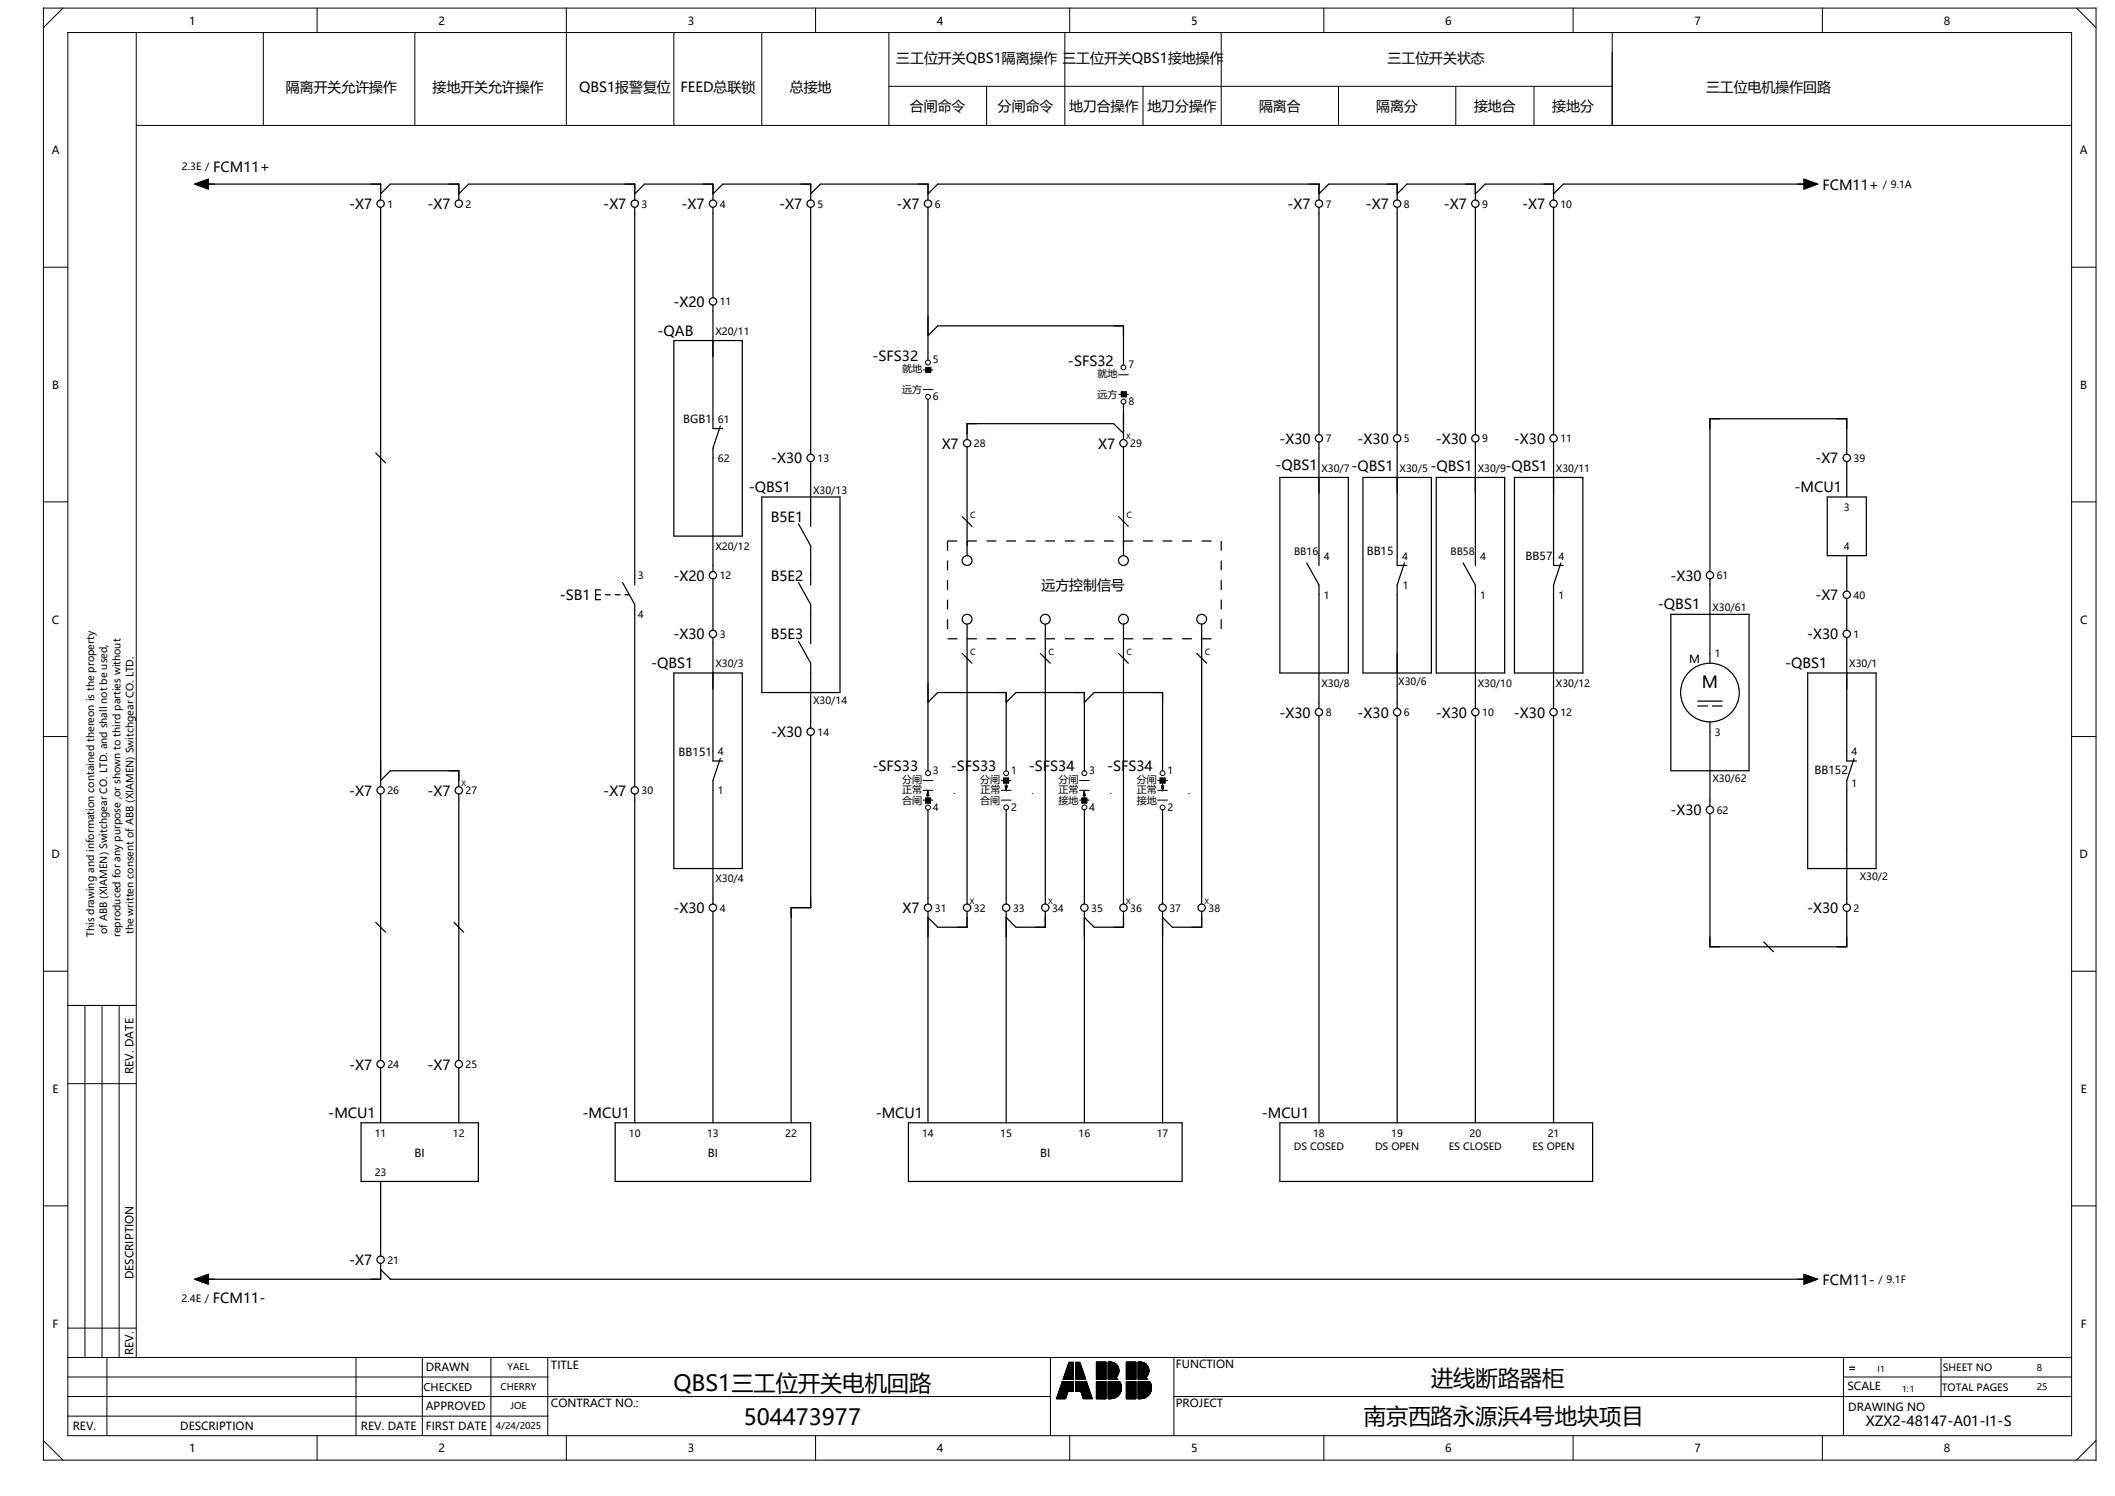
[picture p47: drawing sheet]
<svg xmlns="http://www.w3.org/2000/svg" width="297mm" height="210mm" viewBox="0 0 297 210" stroke-linecap="round" stroke-linejoin="round" font-family="sans-serif">
<defs><g id="words">
<g font-size="3.1">
<text x="94.6" y="195.2">QBS1三工位开关电机回路</text>
<text x="201" y="194.5">进线断路器柜</text>
<text x="104.4" y="200">504473977</text>
<text x="191.5" y="199.9">南京西路永源浜4号地块项目</text>
</g>
<text font-size="2.3" x="239" y="96.6">M</text>
<g font-size="2">
<text x="125.9" y="8.8">三工位开关QBS1隔离操作 三工位开关QBS1接地操作</text>
<text x="194.9" y="8.8">三工位开关状态</text>
<text x="40.2" y="12.9">隔离开关允许操作</text>
<text x="60.7" y="12.9">接地开关允许操作</text>
<text x="81.3" y="12.9">QBS1报警复位</text>
<text x="95.5" y="12.9">FEED总联锁</text>
<text x="110.9" y="12.9">总接地</text>
<text x="127.8" y="15.6">合闸命令</text>
<text x="140.1" y="15.6">分闸命令</text>
<text x="150.1" y="15.6">地刀合操作</text>
<text x="161.1" y="15.6">地刀分操作</text>
<text x="176.8" y="15.6">隔离合</text>
<text x="193.3" y="15.6">隔离分</text>
<text x="207" y="15.6">接地合</text>
<text x="218" y="15.6">接地分</text>
<text x="239.6" y="12.9">三工位电机操作回路</text>
<text x="29.9" y="24.1">FCM11+</text>
<text x="49" y="29.4">-X7</text>
<text x="60" y="29.4">-X7</text>
<text x="84.7" y="29.4">-X7</text>
<text x="95.7" y="29.4">-X7</text>
<text x="109.4" y="29.4">-X7</text>
<text x="125.9" y="29.4">-X7</text>
<text x="180.8" y="29.4">-X7</text>
<text x="191.8" y="29.4">-X7</text>
<text x="202.8" y="29.4">-X7</text>
<text x="213.8" y="29.4">-X7</text>
<text x="255.9" y="26.6">FCM11+</text>
<text x="92.3" y="47.1">-QAB</text>
<text x="94.6" y="43.1">-X20</text>
<text x="122.5" y="50.6">-SFS32</text>
<text x="150" y="51.3">-SFS32</text>
<text x="108.3" y="65.1">-X30</text>
<text x="132.2" y="63">X7</text>
<text x="154.2" y="63">X7</text>
<text x="179.7" y="62.3">-X30</text>
<text x="190.6" y="62.3">-X30</text>
<text x="201.6" y="62.3">-X30</text>
<text x="212.6" y="62.3">-X30</text>
<text x="254.9" y="65.1">-X7</text>
<text x="105.2" y="69.1">-QBS1</text>
<text x="179.1" y="66">-QBS1</text>
<text x="189.8" y="66.1">-QBS1</text>
<text x="200.9" y="66.1">-QBS1</text>
<text x="211.4" y="66.1">-QBS1</text>
<text x="252" y="69.1">-MCU1</text>
<text x="108.2" y="73.3">B5E1</text>
<text x="94.6" y="81.5">-X20</text>
<text x="108.2" y="81.5">B5E2</text>
<text x="146.2" y="82.8">远方控制信号</text>
<text x="234.6" y="81.5">-X30</text>
<text x="78.6" y="84.3">-SB1</text>
<text x="94.6" y="89.8">-X30</text>
<text x="108.2" y="89.8">B5E3</text>
<text x="232.8" y="85.6">-QBS1</text>
<text x="253.8" y="89.8">-X30</text>
<text x="254.9" y="84.3">-X7</text>
<text x="91.4" y="93.8">-QBS1</text>
<text x="250.7" y="93.8">-QBS1</text>
<text x="179.7" y="100.7">-X30</text>
<text x="190.6" y="100.7">-X30</text>
<text x="201.6" y="100.7">-X30</text>
<text x="212.6" y="100.7">-X30</text>
<text x="108.3" y="103.5">-X30</text>
<text x="49" y="111.7">-X7</text>
<text x="60" y="111.7">-X7</text>
<text x="84.7" y="111.7">-X7</text>
<text x="122.5" y="108.3">-SFS33</text>
<text x="133.5" y="108.3">-SFS33</text>
<text x="144.5" y="108.3">-SFS34</text>
<text x="155.5" y="108.3">-SFS34</text>
<text x="234.6" y="114.5">-X30</text>
<text x="94.6" y="128.2">-X30</text>
<text x="126.7" y="128.2">X7</text>
<text x="253.8" y="128.2">-X30</text>
<text x="49" y="150.2">-X7</text>
<text x="60" y="150.2">-X7</text>
<text x="46.1" y="156.9">-MCU1</text>
<text x="81.8" y="156.9">-MCU1</text>
<text x="123" y="156.9">-MCU1</text>
<text x="177.2" y="156.9">-MCU1</text>
<text x="49" y="177.6">-X7</text>
<text x="29.9" y="182.9">FCM11-</text>
<text x="255.9" y="180.3">FCM11-</text>
<text x="262" y="200.2">XZX2-48147-A01-I1-S</text>
</g>
<g font-size="1.6">
<text x="26.6" y="3.5">1</text>
<text x="61.6" y="3.5">2</text>
<text x="96.6" y="3.5">3</text>
<text x="131.6" y="3.5">4</text>
<text x="167.3" y="3.5">5</text>
<text x="202.9" y="3.5">6</text>
<text x="237.9" y="3.5">7</text>
<text x="272.9" y="3.5">8</text>
<text x="7.3" y="21.7">A</text>
<text x="292.1" y="21.7">A</text>
<text x="7.3" y="54.6">B</text>
<text x="96" y="59.4">BGB1</text>
<text x="292.1" y="54.6">B</text>
<text x="191.9" y="77.9">BB15</text>
<text x="214.2" y="78.6">BB57</text>
<text x="7.3" y="87.5">C</text>
<text x="292.1" y="87.5">C</text>
<text x="237.2" y="93">M</text>
<text x="95.3" y="106.1">BB151</text>
<text x="254.8" y="108.7">BB152</text>
<text x="7.2" y="120.5">D</text>
<text x="292" y="120.5">D</text>
<text x="7.4" y="153.4">E</text>
<text x="18.7" y="150.7" transform="rotate(-90 18.7 150.7)">REV. DATE</text>
<text x="292.2" y="153.4">E</text>
<text x="58.2" y="162.4">BI</text>
<text x="99.4" y="162.4">BI</text>
<text x="146.1" y="162.4">BI</text>
<text x="18.7" y="179.6" transform="rotate(-90 18.7 179.6)">DESCRIPTION</text>
<text x="7.4" y="186.4">F</text>
<text x="18.7" y="190.2" transform="rotate(-90 18.7 190.2)">REV.</text>
<text x="165.1" y="192">FUNCTION</text>
<text x="292.2" y="186.4">F</text>
<text x="59.8" y="192.5">DRAWN</text>
<text x="59.8" y="198">APPROVED</text>
<text x="77.4" y="192.2">TITLE</text>
<text x="77.4" y="197.5">CONTRACT NO.:</text>
<text x="165.1" y="197.5">PROJECT</text>
<text x="259.4" y="195.1">SCALE</text>
<text x="259.6" y="192.5">=</text>
<text x="10.2" y="200.8">REV.</text>
<text x="25.3" y="200.8">DESCRIPTION</text>
<text x="26.6" y="203.9">1</text>
<text x="50.7" y="200.8">REV. DATE</text>
<text x="59.8" y="200.7">FIRST DATE</text>
<text x="61.6" y="203.9">2</text>
<text x="96.6" y="203.9">3</text>
<text x="131.6" y="203.9">4</text>
<text x="167.3" y="203.9">5</text>
<text x="202.9" y="203.9">6</text>
<text x="237.9" y="203.9">7</text>
<text x="259.6" y="198">DRAWING NO</text>
<text x="272.9" y="203.9">8</text>
</g>
<text font-size="1.5" x="59.5" y="195.2">CHECKED</text>
<g font-size="1.4">
<text x="25.6" y="23.9">2.3E /</text>
<text x="54.4" y="29.1">1</text>
<text x="65.4" y="29.1">2</text>
<text x="90.1" y="29.1">3</text>
<text x="101.1" y="29.1">4</text>
<text x="114.8" y="29.1">5</text>
<text x="131.3" y="29.1">6</text>
<text x="186.2" y="29.1">7</text>
<text x="197.2" y="29.1">8</text>
<text x="208.1" y="29.1">9</text>
<text x="219.1" y="29.1">10</text>
<text x="264.4" y="26.4">/ 9.1A</text>
<text x="100.5" y="47">X20/11</text>
<text x="101.1" y="42.9">11</text>
<text x="126.7" y="52.2">就地</text>
<text x="131" y="51">5</text>
<text x="154.1" y="52.9">就地</text>
<text x="158.5" y="51.7">7</text>
<text x="100.8" y="59.3">61</text>
<text x="126.7" y="55.2">远方</text>
<text x="131" y="56.2">6</text>
<text x="154.1" y="55.9">远方</text>
<text x="158.5" y="56.8">8</text>
<text x="100.8" y="64.8">62</text>
<text x="114.8" y="64.8">13</text>
<text x="136.8" y="62.8">28</text>
<text x="158.7" y="62.8">29</text>
<text x="186.2" y="62.1">7</text>
<text x="197.2" y="62.1">5</text>
<text x="208.1" y="62.1">9</text>
<text x="219.1" y="62.1">11</text>
<text x="260.3" y="64.8">39</text>
<text x="114.2" y="69.3">X30/13</text>
<text x="185.6" y="66.2">X30/7</text>
<text x="196.5" y="66.2">X30/5</text>
<text x="207.5" y="66.2">X30/9</text>
<text x="218.5" y="66.2">X30/11</text>
<text x="258.9" y="71.7">3</text>
<text x="100.5" y="77.2">X20/12</text>
<text x="181.7" y="77.8">BB16</text>
<text x="203.7" y="77.8">BB58</text>
<text x="258.9" y="77.2">4</text>
<text x="89.5" y="81.3">3</text>
<text x="101.1" y="81.3">12</text>
<text x="185.9" y="78.6">4</text>
<text x="196.9" y="78.6">4</text>
<text x="197" y="82.7">1</text>
<text x="207.9" y="78.6">4</text>
<text x="218.8" y="78.6">4</text>
<text x="241.1" y="81.3">61</text>
<text x="89.5" y="86.8">4</text>
<text x="101.1" y="89.5">3</text>
<text x="185.9" y="84.1">1</text>
<text x="207.9" y="84.1">1</text>
<text x="218.8" y="84.1">1</text>
<text x="240.5" y="85.8">X30/61</text>
<text x="260.3" y="89.5">1</text>
<text x="260.3" y="84.1">40</text>
<text x="100.5" y="93.7">X30/3</text>
<text x="240.8" y="92.3">1</text>
<text x="259.7" y="93.7">X30/1</text>
<text x="114.2" y="98.8">X30/14</text>
<text x="185.6" y="96.4">X30/8</text>
<text x="186.2" y="100.5">8</text>
<text x="196.4" y="96.1">X30/6</text>
<text x="197.2" y="100.5">6</text>
<text x="207.5" y="96.4">X30/10</text>
<text x="208.1" y="100.5">10</text>
<text x="218.5" y="96.4">X30/12</text>
<text x="219.1" y="100.5">12</text>
<text x="100.8" y="106">4</text>
<text x="114.8" y="103.3">14</text>
<text x="240.8" y="103.3">3</text>
<text x="260" y="106">4</text>
<text x="54.4" y="111.5">26</text>
<text x="65.4" y="111.5">27</text>
<text x="90.1" y="111.5">30</text>
<text x="100.8" y="111.5">1</text>
<text x="126.7" y="109.8">分闸</text>
<text x="126.7" y="112.9">合闸</text>
<text x="126.7" y="111.3">正常</text>
<text x="131" y="108.7">3</text>
<text x="131" y="113.8">4</text>
<text x="133.9" y="111.5">.</text>
<text x="137.7" y="109.8">分闸</text>
<text x="137.7" y="112.9">合闸</text>
<text x="137.7" y="111.3">正常</text>
<text x="142" y="108.7">1</text>
<text x="142" y="113.8">2</text>
<text x="144.9" y="111.5">.</text>
<text x="148.6" y="109.8">分闸</text>
<text x="148.6" y="112.9">接地</text>
<text x="148.7" y="111.3">正常</text>
<text x="153" y="108.7">3</text>
<text x="153" y="113.8">4</text>
<text x="155.8" y="111.5">.</text>
<text x="159.6" y="109.8">分闸</text>
<text x="159.6" y="112.9">接地</text>
<text x="159.6" y="111.3">正常</text>
<text x="163.9" y="108.7">1</text>
<text x="163.9" y="113.8">2</text>
<text x="166.8" y="111.5">.</text>
<text x="240.5" y="109.8">X30/62</text>
<text x="260" y="110.5">1</text>
<text x="241.1" y="114.2">62</text>
<text x="100.5" y="123.9">X30/4</text>
<text x="261.2" y="123.5">X30/2</text>
<text x="13.2" y="131.5" transform="rotate(-90 13.2 131.5)">This drawing and information contained thereon is the property</text>
<text x="15.1" y="131.1" transform="rotate(-90 15.1 131.1)">of ABB (XIAMEN) Switchgear CO. LTD. and shall not be used,</text>
<text x="16.9" y="131.5" transform="rotate(-90 16.9 131.5)">reproduced for any purpose ,or shown to third parties without</text>
<text x="18.8" y="131.1" transform="rotate(-90 18.8 131.1)">the written consent of ABB (XIAMEN) Switchgear CO. LTD.</text>
<text x="101.1" y="128">4</text>
<text x="131.3" y="128">31</text>
<text x="136.8" y="128">32</text>
<text x="142.3" y="128">33</text>
<text x="147.7" y="128">34</text>
<text x="153.2" y="128">35</text>
<text x="158.7" y="128">36</text>
<text x="164.2" y="128">37</text>
<text x="169.7" y="128">38</text>
<text x="260.3" y="128">2</text>
<text x="54.4" y="149.9">24</text>
<text x="65.4" y="149.9">25</text>
<text x="52.6" y="159.5">11</text>
<text x="63.6" y="159.5">12</text>
<text x="88.3" y="159.5">10</text>
<text x="99.3" y="159.5">13</text>
<text x="110.3" y="159.5">22</text>
<text x="129.5" y="159.5">14</text>
<text x="140.5" y="159.5">15</text>
<text x="151.5" y="159.5">16</text>
<text x="162.4" y="159.5">17</text>
<text x="181.7" y="161.4">DS COSED</text>
<text x="184.4" y="159.5">18</text>
<text x="193.1" y="161.4">DS OPEN</text>
<text x="195.4" y="159.5">19</text>
<text x="203.4" y="161.4">ES CLOSED</text>
<text x="206.4" y="159.5">20</text>
<text x="215.2" y="161.4">ES OPEN</text>
<text x="217.3" y="159.5">21</text>
<text x="52.6" y="165">23</text>
<text x="54.4" y="177.4">21</text>
<text x="25.5" y="182.7">2.4E /</text>
<text x="263.8" y="180.1">/ 9.1F</text>
<text x="272.7" y="195.3">TOTAL PAGES</text>
<text x="272.8" y="192.5">SHEET NO</text>
</g>
<g font-size="1.3">
<text x="70.3" y="195.1">CHERRY</text>
<text x="71.3" y="192.3">YAEL</text>
<text x="71.7" y="197.8">JOE</text>
<text x="286" y="192.4">8</text>
<text x="286" y="195.2">25</text>
<text x="69.6" y="200.6">4/24/2025</text>
</g>
<g font-size="1.2">
<text x="136.2" y="72.7">C</text>
<text x="158.2" y="72.7">C</text>
<text x="136.2" y="92">C</text>
<text x="147.2" y="92">C</text>
<text x="158.2" y="92">C</text>
<text x="169.2" y="92">C</text>
<text x="263.7" y="192.6">I1</text>
<text x="267.1" y="195.4">1:1</text>
</g>
<g font-size="1">
<text x="158.2" y="61.6">X</text>
<text x="64.8" y="110.4">X</text>
<text x="136.2" y="126.8">X</text>
<text x="147.2" y="126.8">X</text>
<text x="158.2" y="126.8">X</text>
<text x="169.1" y="126.8">X</text>
</g>
</g></defs>
<g fill="none" stroke="#000" stroke-width=".14">
<path d="M6.1 1.1h288.2v203.9h-288.2zM8.8 1.1l-2.7 2.8M9.5 4.6h281.4v196.9h-281.4zM19.1 17.6h271.8M19.1 4.6v186M37 4.6v13M44.5 1.1v3.5M58.3 4.6v13M79.5 1.1v16.5M94.6 4.6v13M107 4.6v13M114.5 1.1v3.5"/>
<path d="M124.8 12.1h101.6M124.8 4.6v13M138.5 12.1v5.5M149.5 4.6v13M150.2 1.1v3.5M160.5 12.1v5.5M171.5 4.6v13M185.9 1.1v3.5M188 12.1v5.5M204.4 12.1v5.5M215.4 12.1v5.5M220.9 1.1v3.5"/>
<path d="M226.4 4.6v13M255.9 1.1v3.5M291.6 1.1l2.7 2.8M6.1 37.5h3.4M290.9 37.5h3.4M129.6 51.9h1.4M129.6 54.7h1.4M130 51.6h.7v.7h-.7zM157.1 52.6h1.4M157.1 55.4h1.4M157.5 55h.7v.7h-.7zM6.1 70.5h3.4"/>
<path d="M290.9 70.5h3.4M6.1 103.4h3.4M129.6 110.9h1.4M129.6 112.3h1.4M129.6 109.6h1.4M130 112h.7v.7h-.7zM130.3 111.1l.1 .6h-.2zM130.3 111.6v.5M140.6 110.9h1.4M140.6 112.3h1.4M140.6 109.6h1.4M140.9 109.2h.7v.7h-.7z"/>
<path d="M141.2 110.3h.2l-.1 .6zM141.3 109.9v.5M151.6 110.9h1.4M151.6 112.3h1.4M151.6 109.6h1.4M151.9 112h.7v.7h-.7zM152.3 111.1l.1 .6h-.3zM152.3 111.6v.5M162.6 110.9h1.3M162.6 112.3h1.3M162.6 109.6h1.3M162.9 109.2h.7v.7h-.7z"/>
<path d="M163.1 110.3h.3l-.1 .6zM163.3 109.9v.5M290.9 103.4h3.4M6.1 136.3h3.4M290.9 136.3h3.4M9.5 141.1h9.6M9.5 152.1h9.6M11.9 141.1v49.5M14.3 141.1v49.5M16.7 141.1v49.5M6.1 169.3h3.4M290.9 169.3h3.4"/>
<path d="M9.5 198.8h67.4M9.5 196h138M9.5 193.3h67.4M9.5 190.6h281.4M9.5 186.4h9.6M15 190.6v10.9M50 190.6v10.9M59.3 190.6v10.9M68.9 190.6v11M76.9 190.6v10.9M147.5 190.6v10.9M149.2 194l-.8 2.3h1.2l.4-1"/>
<path d="M149.2 194h1.5v1.3h-.7M149.2 194l.8 1.3M150.1 191.2h.6v2.4h-1.4zM151 191.2h.6l.9 2.4h-1.5zM152.6 194l.8 2.3h-1.3l-.3-1M152.6 194h-1.6v1.3h.8M152.6 194l-.8 1.3M154 191.2h1.3v2.4h-1.3zM154 193.9h1.3v2.4h-1.3zM155.6 194h1.6M155.6 191.2h.6M155.6 192.6h1.5"/>
<path d="M155.6 191.7h1.3M155.6 191.8h1.4M155.6 191.9h1.4M155.6 192h1.5M155.6 192.1h1.5M155.6 192.2h1.5M155.6 192.3h1.5M155.6 192.7h1.5M155.6 192.8h1.5M155.6 192.8h1.4M155.6 192.9h1.4M155.6 193h1.4"/>
<path d="M155.6 193.1h1.3M155.6 191.6h1.2M155.6 191.4h.9M155.6 191.4h1M155.6 191.5h1.1M155.6 191.3h.8M155.6 193.2h1.2M155.6 195.2h1.8M155.6 194.3h1.8M155.6 194.4h1.8M155.6 194.1h1.7M155.6 194.2h1.7"/>
<path d="M155.6 194.2h1.8M155.6 193.5h1.2M155.6 194h1.7M155.6 194.5h1.8M155.6 194.5h1.9M155.6 194.6h1.9M155.6 194.7h1.9M155.6 194.8h1.9M155.6 194.9h1.9M155.6 195h1.9M155.6 195.1h1.9M155.6 195.5h1.7"/>
<path d="M155.6 195.6h1.7M155.6 195.6h1.6M155.6 195.7h1.6M155.6 195.8h1.5M155.6 195.9h1.5M155.6 195.9h1.4M155.6 196h1.3M155.6 196.1h1.2M155.6 195.3h1.8M155.6 195.4h1.8M155.6 193.3h1.2M155.6 193.3h1.1"/>
<path d="M155.6 193.4h1M155.6 193.5h1.1M155.6 196.1h1.1M155.6 196.2h1M155.6 196.3h.8M155.6 192.4h1.5M155.6 192.5h1.5M155.9 191.2a1.2 1.2 0 0 1 1.2 .9 1.2 1.2 0 0 1-.5 1.3M155.9 191.2h.1M155.9 191.2h-.3v2.4h1.3M155.9 191.2h.3M156.2 191.2l.2 .1"/>
<path d="M156.4 191.3l.1 .1M156.4 196.3h-.5M156.5 191.4h.1M156.6 193.4l.1 .1M156.6 196.2l-.2 .1M156.6 193.4l.3 .2M156.6 191.4l.1 .1M156.7 193.3l-.1 .1M156.7 193.5h.1M156.7 196.1l-.1 .1M156.7 191.5l.1 .1M156.8 193.3h-.1"/>
<path d="M156.8 191.6l.1 .1M156.8 193.5l.1 .1M156.8 196.1h-.1M156.8 193.2v.1M156.9 191.7h.1M156.9 193.1l-.1 .1M156.9 191.7l.1 .1M156.9 196l-.1 .1M156.9 193.1h.1M157 191.8v.1M157 193l-.1 .1M157 191.9h.1"/>
<path d="M157 195.9l-.1 .1M157 192.9v.1M157 191.9l.1 .1M157 192.8v.1M157.1 192v.1M157.1 192.8h-.1M157.1 195.9h-.1M157.1 192.1h.1M157.1 192.7v.1M157.1 192.1v.1M157.1 192.6v.1M157.1 192.2v.1"/>
<path d="M157.1 192.6h.1M157.1 192.3v.1M157.1 192.5v.1M157.1 192.4h.1M157.1 192.4v.1M157.1 195.8v.1M157.2 195.7l-.1 .1M157.2 193.9a1.54 1.54 0 0 1-1.3 2.4M157.2 193.9h-1.6v2.4h.3M157.2 193.9v.1M157.2 194h.1M157.2 195.6v.1"/>
<path d="M157.3 194v.1M157.3 195.6h-.1M157.3 194.1v.1M157.3 195.5v.1M157.3 194.2h.1M157.4 195.4l-.1 .1M157.4 194.2v.1M157.4 195.4h.1M157.4 194.3v.1M157.4 195.3v.1M157.4 194.4v.1M157.4 195.2v.1"/>
<path d="M157.4 194.5h.1M157.4 195.2h.1M157.5 194.5v.1M157.5 195.1l-.1 .1M157.5 194.6v.1M157.5 195v.1M157.5 194.7h.1M157.5 194.9v.1M157.5 194.7v.1M157.5 194.9h.1M157.5 194.8v.1M158.2 191.2h1.3v2.4h-1.3z"/>
<path d="M158.2 193.9h1.3v2.4h-1.3zM159.8 194h1.6M159.8 191.2h.6M159.8 192.6h1.5M159.8 191.7h1.3M159.8 191.8h1.4M159.8 191.9h1.4M159.8 192h1.5M159.8 192.1h1.5M159.8 192.2h1.5M159.8 192.3h1.5M159.8 192.7h1.5"/>
<path d="M159.8 192.8h1.5M159.8 192.8h1.4M159.8 192.9h1.4M159.8 193h1.4M159.8 193.1h1.3M159.8 191.6h1.2M159.8 191.4h.9M159.8 191.4h1M159.8 191.5h1.1M159.8 191.3h.8M159.8 193.2h1.2M159.8 195.2h1.9"/>
<path d="M159.8 195.2h1.8M159.8 194.3h1.8M159.8 194.4h1.8M159.8 194.1h1.7M159.8 194.2h1.8M159.8 193.5h1.2M159.8 194h1.7M159.8 194.5h1.9M159.8 194.6h1.9M159.8 194.7h1.9M159.8 194.8h1.9M159.8 194.9h1.9"/>
<path d="M159.8 195h1.9M159.8 195.1h1.9M159.8 195.5h1.7M159.8 195.6h1.7M159.8 195.6h1.6M159.8 195.7h1.6M159.8 195.8h1.5M159.8 195.9h1.5M159.8 195.9h1.4M159.8 196h1.3M159.8 196.1h1.2M159.8 195.3h1.8"/>
<path d="M159.8 195.4h1.8M159.8 193.3h1.2M159.8 193.3h1.1M159.8 193.4h1M159.8 193.5h1.1M159.8 196.1h1.1M159.8 196.2h1M159.8 196.3h.8M159.8 192.4h1.5M159.8 192.5h1.5M160.1 191.2a1.2 1.2 0 0 1 1.2 .9 1.2 1.2 0 0 1-.5 1.3M160.1 191.2h.1"/>
<path d="M160.1 191.2h-.3v2.4h1.3M160.1 191.2h.3M160.4 191.2l.2 .1M160.6 191.3l.1 .1M160.6 196.3h-.4M160.7 191.4h.1M160.8 193.4l.1 .1M160.8 196.2l-.2 .1M160.8 193.4l.3 .2M160.8 191.4l.1 .1M160.9 193.3l-.1 .1M160.9 193.5h.1"/>
<path d="M160.9 196.1l-.1 .1M160.9 191.5l.1 .1M161 193.3h-.1M161 191.6l.1 .1M161 193.5l.1 .1M161 196.1h-.1M161 193.2v.1M161.1 191.7h.1M161.1 193.1l-.1 .1M161.1 191.7l.1 .1M161.1 196l-.1 .1M161.1 193.1h.1"/>
<path d="M161.2 191.8v.1M161.2 193l-.1 .1M161.2 191.9h.1M161.2 195.9l-.1 .1M161.2 192.9v.1M161.2 191.9l.1 .1M161.2 192.8v.1M161.3 192v.1M161.3 192.8h-.1M161.3 195.9h-.1M161.3 192.1h.1M161.3 192.7v.1"/>
<path d="M161.3 192.1v.1M161.3 192.6v.1M161.3 192.2v.1M161.3 192.6h.1M161.3 192.3v.1M161.3 192.5v.1M161.3 192.4h.1M161.3 192.4v.1M161.3 195.8v.1M161.4 195.7l-.1 .1M161.4 193.9a1.54 1.54 0 0 1-1.2 2.4M161.4 193.9h-1.6v2.4h.4"/>
<path d="M161.4 193.9v.1M161.4 194h.1M161.4 195.6v.1M161.5 194v.1M161.5 195.6h-.1M161.5 194.1l.1 .1M161.5 195.5v.1M161.6 194.2h.1M161.6 195.4l-.1 .1M161.6 194.2v.1M161.6 195.4h.1M161.6 194.3v.1"/>
<path d="M161.6 195.3v.1M161.6 194.4l.1 .1M161.6 195.2v.1M161.7 194.5h.1M161.7 195.2h-.1M161.7 194.5v.1M161.7 195.1v.1M161.7 194.6v.1M161.7 195v.1M161.7 194.9v.1M161.7 194.7h.1M161.7 194.9h.1"/>
<path d="M161.7 194.7v.1M161.7 194.8v.1M164.8 196h126.1M164.8 190.6v10.9M258.9 193.3h32M258.9 190.6v10.9M272.6 190.6v5.4M6.1 202.2l2.7 2.8M44.5 201.5v3.5M79.5 201.5v3.5M114.5 201.5v3.5M150.2 201.5v3.5"/>
<path d="M185.9 201.5v3.5M220.9 201.5v3.5M255.9 201.5v3.5M294.3 202.2l-2.7 2.8"/>
<circle cx="130.3" cy="50.9" r=".34"/>
<circle cx="130.3" cy="55.7" r=".34"/>
<circle cx="157.8" cy="51.6" r=".34"/>
<circle cx="157.8" cy="56.4" r=".34"/>
<circle cx="130.3" cy="113.3" r=".34"/>
<circle cx="130.3" cy="108.5" r=".34"/>
<circle cx="141.3" cy="113.3" r=".34"/>
<circle cx="141.3" cy="108.5" r=".34"/>
<circle cx="152.3" cy="113.3" r=".34"/>
<circle cx="152.3" cy="108.5" r=".34"/>
<circle cx="163.3" cy="113.3" r=".34"/>
<circle cx="163.3" cy="108.5" r=".34"/>
</g>
<g fill="#000" stroke="#000" stroke-width=".14">
<path d="M27.4 25.8l1.9-.6v1.3zM253.3 25.2l1.9 .6-1.9 .7zM130 51.6h.7v.7h-.7zM157.5 55h.7v.7h-.7zM130 112h.7v.7h-.7zM130.3 111.1l.1 .6h-.2zM140.9 109.2h.7v.7h-.7zM141.2 110.3h.2l-.1 .6zM151.9 112h.7v.7h-.7zM152.3 111.1l.1 .6h-.3zM162.9 109.2h.7v.7h-.7zM163.1 110.3h.3l-.1 .6z"/>
<path d="M27.4 179.6l1.9-.7v1.4zM253.3 178.9l1.9 .7-1.9 .7zM149.2 194h1.5v1.3h-.7zM149.2 194l.8 1.3-.4 1h-1.2zM150.1 191.2h.6v2.4h-1.4zM151 191.2h.6l.9 2.4h-1.5zM151 194h1.6l-.8 1.3h-.8zM152.6 194l.8 2.3h-1.3l-.3-1zM154 191.2h1.3v2.4h-1.3zM154 193.9h1.3v2.4h-1.3zM155.6 192.6h1.5zM155.6 191.7l1.4 .1z"/>
<path d="M155.6 191.8l1.4 .1zM155.6 191.9h1.4zM155.6 191.9l1.5 .1zM155.6 192l1.5 .1zM155.6 192.1h1.5zM155.6 192.1l1.5 .1zM155.6 192.2l1.5 .1zM155.6 191.7h1.3zM155.6 192.7h1.5zM155.6 192.8h1.5zM155.6 192.8h1.4zM155.6 192.9h1.4z"/>
<path d="M155.6 193h1.4zM155.6 191.6l1.3 .1zM155.6 191.4h1zM155.6 191.4l1.1 .1zM155.6 191.5l1.2 .1zM155.6 191.2h.6zM155.6 191.2l.8 .1zM155.6 191.3l.9 .1zM155.6 193.1h1.3zM155.6 195.2h1.8zM155.6 194.3l1.8 .1zM155.6 194.1l1.7 .1z"/>
<path d="M155.6 194.2h1.8zM155.6 194.2l1.8 .1zM155.6 193.5h1.2l.1 .1h-1.3zM155.6 193.9l1.6 .1zM155.6 194h1.7zM155.6 194l1.7 .1zM155.6 194.4l1.8 .1zM155.6 194.5h1.9zM155.6 194.5l1.9 .1zM155.6 194.6l1.9 .1zM155.6 194.7h1.9zM155.6 194.7l1.9 .1z"/>
<path d="M155.6 194.8h1.9zM155.6 194.9h1.9zM155.6 195h1.9zM155.6 195.1h1.9zM155.6 195.5h1.7zM155.6 195.6h1.7zM155.6 195.6h1.6zM155.6 195.7h1.6zM155.6 195.8h1.5zM155.6 195.9h1.5zM155.6 195.9h1.4zM155.6 196h1.3z"/>
<path d="M155.6 195.3h1.8zM155.6 195.4h1.8zM155.6 193.2h1.2zM155.6 193.3h1.2zM155.6 193.3h1.1zM155.6 193.4l1.1 .1zM155.6 193.5h1.2zM155.6 196.1h1.2zM155.6 196.1h1.1zM155.6 196.2h1zM155.6 196.3h.8zM155.6 192.3l1.5 .1z"/>
<path d="M155.6 192.4h1.5zM155.6 192.5h1.5zM158.2 191.2h1.3v2.4h-1.3zM158.2 193.9h1.3v2.4h-1.3zM159.8 195.2h1.9zM159.8 194h1.7zM159.8 194.3l1.8 .1zM159.8 194.2l1.8 .1zM159.8 194.2h1.8zM159.8 194.1l1.8 .1zM159.8 194l1.7 .1zM159.8 195.1h1.9z"/>
<path d="M159.8 195h1.9zM159.8 194.9h1.9zM159.8 194.8h1.9zM159.8 194.7l1.9 .1zM159.8 194.7h1.9zM159.8 194.6l1.9 .1zM159.8 194.5l1.9 .1zM159.8 194.5h1.9zM159.8 194.4l1.9 .1zM159.8 195.6h1.7zM159.8 195.5h1.7zM159.8 195.4h1.8z"/>
<path d="M159.8 195.3h1.8zM159.8 195.2h1.8zM159.8 193.1h1.3zM159.8 193.5h1.2l.1 .1h-1.3zM159.8 193.5h1.2zM159.8 193.4l1.1 .1zM159.8 193.3h1.1zM159.8 193.3h1.2zM159.8 193.2h1.2zM159.8 195.9h1.4zM159.8 196.3h.8zM159.8 196.2h1z"/>
<path d="M159.8 196.1h1.1zM159.8 196.1h1.2zM159.8 196h1.3zM159.8 193.9l1.6 .1zM159.8 195.9h1.5zM159.8 195.8h1.5zM159.8 195.7h1.6zM159.8 195.6h1.6zM159.8 191.9h1.4zM159.8 191.8l1.4 .1zM159.8 191.7l1.4 .1zM159.8 191.2l.8 .1z"/>
<path d="M159.8 191.2h.6zM159.8 191.6l1.3 .1zM159.8 191.5l1.2 .1zM159.8 191.4l1.1 .1zM159.8 191.4h1zM159.8 191.7h1.3zM159.8 191.3l.9 .1zM159.8 193h1.4zM159.8 192.9h1.4zM159.8 192.8h1.4zM159.8 192.6h1.5zM159.8 192.2l1.5 .1z"/>
<path d="M159.8 192.1l1.5 .1zM159.8 192.1h1.5zM159.8 192.3l1.5 .1zM159.8 192.5h1.5zM159.8 192.4h1.5zM159.8 192l1.5 .1zM159.8 192.7h1.5zM159.8 192.8h1.5zM159.8 191.9l1.5 .1z"/>
</g>
<g fill="none" stroke="#000" stroke-width=".17">
<path d="M27.4 25.8l1.9-.6v1.3zM28.7 25.8h24.7v2.3M53.4 29.1v81.3M53.4 27.2l1.4-1.4h9.6v2.3M64.4 27.2l1.4-1.4h23.3v2.3M89.1 27.2l1.4-1.4h9.6v2.3M89.1 29.1v53M100.1 27.2l1.4-1.4h12.3v2.3M100.1 29.1v12.7M113.8 27.2l1.4-1.4h15.1v2.3M113.8 29.1v34.7M130.3 29.1v21.4"/>
<path d="M130.3 27.2l1.4-1.4h53.5v2.3M185.2 27.2l1.4-1.4h9.6v2.3M185.2 29.1v31.9M196.2 27.2l1.4-1.4h9.6v2.3M196.2 29.1v31.9M207.2 27.2l1.3-1.4h9.7v2.3M207.2 29.1v31.9M218.2 29.1v31.9M253.3 25.2l1.9 .6-1.9 .7zM253.8 25.8h-34.3l-1.3 1.4M94.6 47.8h9.6v27.5h-9.6zM100.1 42.8v17.4h1.4"/>
<path d="M101.1 59.8l-1 3.1v17.3M130.3 56v52.2M130.3 47.1l1.4-1.4h26.1v5.5M157.8 56.7v5M52.8 63.6l1.3 1.4M107 69.8h11v27.4h-11zM112.1 73.5l1.7 3.1v5.5M113.8 64.8v9.1M135.1 72.5l1.4 1.4M135.8 62.7v15.3M157.1 72.5l1.4 1.4M157.8 62.7v15.3"/>
<path d="M157.8 60.8l-1.4-1.3h-20.6v2.2M179.7 67h9.6v27.5h-9.6zM183.5 79l1.7 3.1v17.3M185.2 62v17.4M191.4 67h9.6v27.5h-9.6zM196.2 62v17.4h1.4M197.2 79l-1 3.1v17.3M201.7 67h9.6v27.5h-9.6zM205.5 79l1.7 3.1v17.3M207.2 62v17.4M212.7 67h9.6v27.5h-9.6zM218.2 62v17.4h1.3"/>
<path d="M219.2 79l-1 3.1v17.3M256.6 69.8h5.5v8.2h-5.5zM259.3 63.8v-5h-19.2v21.4M259.3 64.8v5M259.3 78v5M83.6 83.5h.7M84.3 82.8h-.7v1.4h.7M85 83.5h.7M86.4 83.5h.7M87.4 81.8l1.7 3.1v25.5M87.8 83.5h.6M94.6 94.5h9.6v27.4h-9.6z"/>
<path d="M100.1 81.3v7.2M100.1 89.5v17.3h1.4M112.1 81.8l1.7 3.1v5.5M112.1 90l1.7 3.1v9.1M130.3 98.6l1.4-1.4h9.6v11M135.1 91.7l1.4 1.4M135.8 87.6v39.3M141.3 98.6l1.4-1.4h9.6v11M146.1 91.7l1.4 1.4M146.8 87.6v39.3M152.3 98.6l1.3-1.4h9.7v11M157.1 91.7l1.4 1.4"/>
<path d="M157.8 87.6v39.3M168.1 91.7l1.3 1.4M168.7 87.6v39.3M234.6 86.2h11v22h-11zM238.4 99.1h1.4M238.4 98.4h3.4M240.1 81.3v11.8M240.5 99.1h1.3M253.8 94.5h9.7v27.4h-9.7zM259.3 84v4.5M259.3 89.5v17.3h1.4M53.4 111.5v37.4"/>
<path d="M53.4 109.6l1.4-1.4h9.6v2.2M64.4 111.5v37.4M89.1 111.5v46.1M101.1 106.5l-1 3.1v17.3M113.8 103.2v24.2h-2.7v30.2M130.3 113.7v13.2M141.3 113.7v13.2M152.3 113.7v13.2M163.3 113.7v13.2M185.2 100.5v57.1M196.2 100.5v57.1M207.2 100.5v57.1"/>
<path d="M218.2 100.5v57.1M240.1 114.2v18.7h19.2v-5M240.1 101.3v11.9M260.4 106.5l-1.1 3.1v17.3M52.8 129.5l1.3 1.3M63.7 129.5l1.4 1.3M100.1 127.9v29.7M130.3 127.9v29.7M135.8 127.9v2.3h-4.1l-1.4-1.4M141.3 127.9v29.7M146.8 127.9v2.3h-4.1l-1.4-1.4M152.3 127.9v29.7"/>
<path d="M157.8 127.9v2.3h-4.2l-1.3-1.4M163.3 127.9v29.7M168.7 127.9v2.3h-4.1l-1.3-1.4M247.7 132.2l1.3 1.4M50.7 157.6h16.5v8.2h-16.5zM53.4 149.9v7.7M64.4 149.9v7.7M86.4 157.6h27.4v8.2h-27.4zM127.6 157.6h38.4v8.2h-38.4zM179.7 157.6h43.9v8.2h-43.9zM27.4 179.6l1.9-.7v1.4zM53.4 165.8v10.5"/>
<path d="M53.4 177.3v2.3h-24.7M53.4 178.2l1.4 1.4h199M253.3 178.9l1.9 .7-1.9 .7z"/>
<circle cx="53.4" cy="28.6" r=".51"/>
<circle cx="64.4" cy="28.6" r=".51"/>
<circle cx="89.1" cy="28.6" r=".51"/>
<circle cx="100.1" cy="28.6" r=".51"/>
<circle cx="113.8" cy="28.6" r=".51"/>
<circle cx="130.3" cy="28.6" r=".51"/>
<circle cx="185.2" cy="28.6" r=".51"/>
<circle cx="196.2" cy="28.6" r=".51"/>
<circle cx="207.2" cy="28.6" r=".51"/>
<circle cx="218.2" cy="28.6" r=".51"/>
<circle cx="100.1" cy="42.3" r=".51"/>
<circle cx="113.8" cy="64.3" r=".51"/>
<circle cx="135.8" cy="62.2" r=".51"/>
<circle cx="135.8" cy="78.7" r=".69"/>
<circle cx="157.8" cy="62.2" r=".51"/>
<circle cx="157.8" cy="78.7" r=".69"/>
<circle cx="185.2" cy="61.5" r=".51"/>
<circle cx="196.2" cy="61.5" r=".51"/>
<circle cx="207.2" cy="61.5" r=".51"/>
<circle cx="218.2" cy="61.5" r=".51"/>
<circle cx="259.3" cy="64.3" r=".51"/>
<circle cx="100.1" cy="80.7" r=".51"/>
<circle cx="100.1" cy="89" r=".51"/>
<circle cx="135.8" cy="86.9" r=".69"/>
<circle cx="146.8" cy="86.9" r=".69"/>
<circle cx="157.8" cy="86.9" r=".69"/>
<circle cx="168.7" cy="86.9" r=".69"/>
<circle cx="185.2" cy="100" r=".51"/>
<circle cx="196.2" cy="100" r=".51"/>
<circle cx="207.2" cy="100" r=".51"/>
<circle cx="218.2" cy="100" r=".51"/>
<circle cx="240.1" cy="97.2" r="4.1"/>
<circle cx="240.1" cy="80.7" r=".51"/>
<circle cx="259.3" cy="83.5" r=".51"/>
<circle cx="259.3" cy="89" r=".51"/>
<circle cx="53.4" cy="110.9" r=".51"/>
<circle cx="64.4" cy="110.9" r=".51"/>
<circle cx="89.1" cy="110.9" r=".51"/>
<circle cx="113.8" cy="102.7" r=".51"/>
<circle cx="240.1" cy="113.7" r=".51"/>
<circle cx="100.1" cy="127.4" r=".51"/>
<circle cx="130.3" cy="127.4" r=".51"/>
<circle cx="135.8" cy="127.4" r=".51"/>
<circle cx="141.3" cy="127.4" r=".51"/>
<circle cx="146.8" cy="127.4" r=".51"/>
<circle cx="152.3" cy="127.4" r=".51"/>
<circle cx="157.8" cy="127.4" r=".51"/>
<circle cx="163.3" cy="127.4" r=".51"/>
<circle cx="168.7" cy="127.4" r=".51"/>
<circle cx="259.3" cy="127.4" r=".51"/>
<circle cx="53.4" cy="149.4" r=".51"/>
<circle cx="64.4" cy="149.4" r=".51"/>
<circle cx="53.4" cy="176.8" r=".51"/>
</g>
<path d="M133.1 75.9h38.4M133.1 75.9v13.8M171.5 75.9v13.8M133.1 89.7h38.4" fill="none" stroke="#000" stroke-width=".17" stroke-dasharray="1.4 1.4" stroke-linecap="butt"/>
<use href="#words"/>
</svg>
